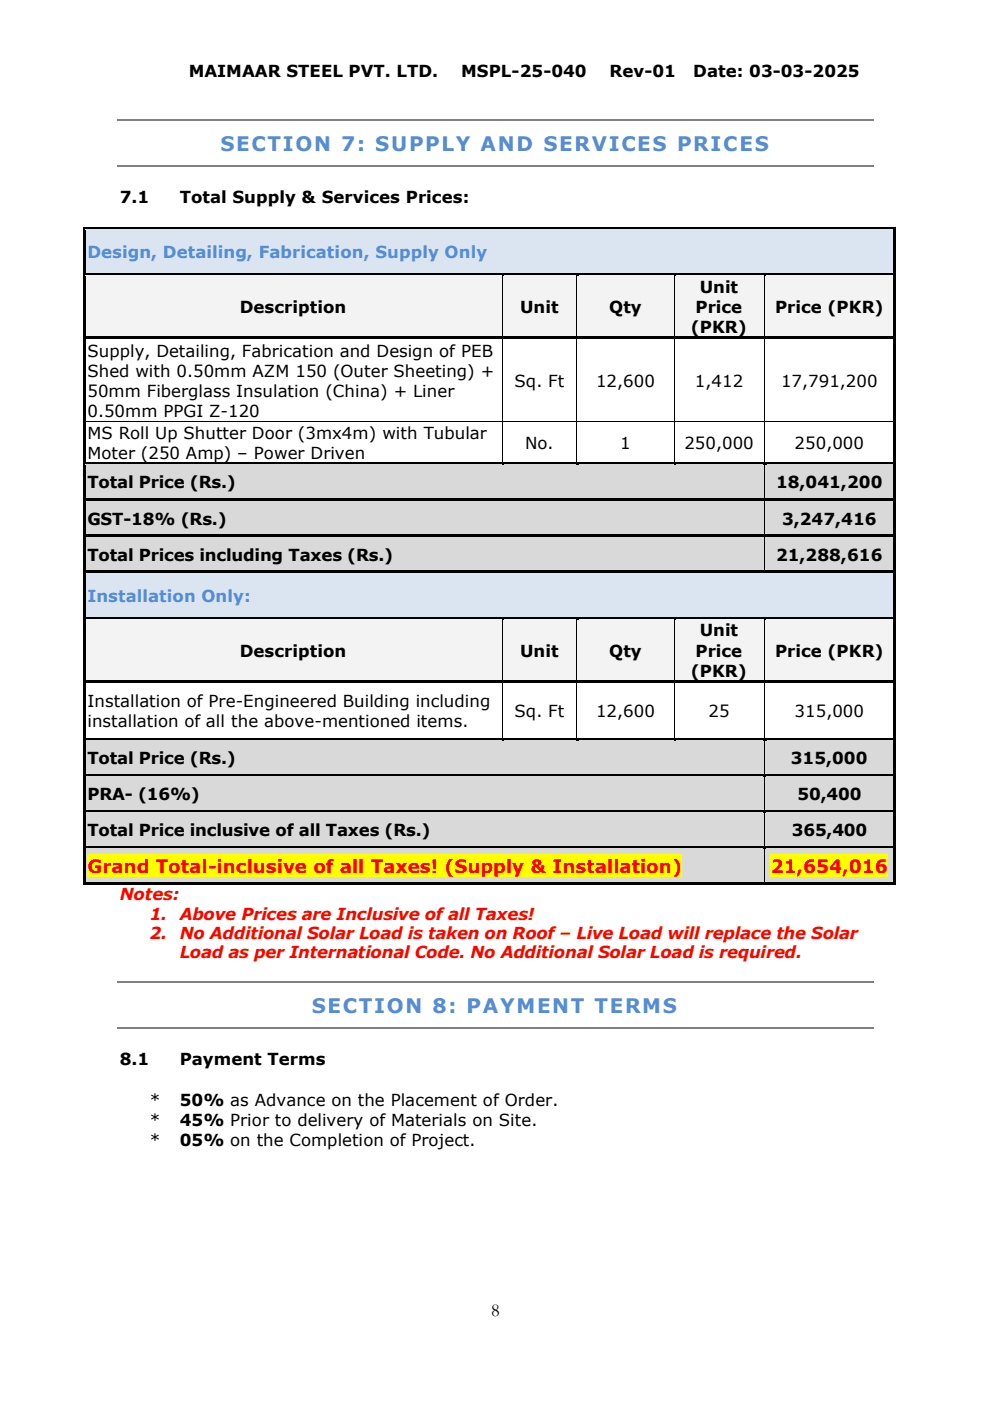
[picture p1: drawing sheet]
<svg xmlns="http://www.w3.org/2000/svg" width="210mm" height="297mm" viewBox="0 0 210 297" stroke-linecap="round" stroke-linejoin="round" font-family="sans-serif">
<defs><g id="words">
<g font-size="4.2" fill="#548dd4">
<text x="46.7" y="32.1">SECTION 7: SUPPLY AND SERVICES PRICES</text>
<text x="66.1" y="214.7">SECTION 8: PAYMENT TERMS</text>
</g>
<g font-size="3.9" fill="#f00">
<text x="18.5" y="184.9">Grand Total-inclusive of all Taxes! (Supply &amp; Installation)</text>
<text x="163.4" y="184.9">21,654,016</text>
</g>
<text font-size="3.9" x="104.1" y="278.9">8</text>
<g font-size="3.5">
<text x="40" y="16.3">MAIMAAR STEEL PVT. LTD.</text>
<text x="97.8" y="16.3">MSPL-25-040</text>
<text x="129.2" y="16.3">Rev-01</text>
<text x="146.9" y="16.3">Date: 03-03-2025</text>
<text x="25.4" y="43.1">7.1</text>
<text x="38.1" y="43.1">Total Supply &amp; Services Prices:</text>
<text x="148.3" y="62">Unit</text>
<text x="50.8" y="66.3">Description</text>
<text x="110.3" y="66.3">Unit</text>
<text x="129.1" y="66.3">Qty</text>
<text x="146.5" y="70.6">(PKR)</text>
<text x="147.4" y="66.3">Price</text>
<text x="164.3" y="66.3">Price (PKR)</text>
<text x="18.5" y="75.6">Supply, Detailing, Fabrication and Design of PEB</text>
<text x="18.5" y="79.8">Shed with 0.50mm AZM 150 (Outer Sheeting) +</text>
<text x="109.1" y="82">Sq. Ft</text>
<text x="126.3" y="82">12,600</text>
<text x="147.3" y="82">1,412</text>
<text x="165.6" y="82">17,791,200</text>
<text x="18.5" y="84.1">50mm Fiberglass Insulation (China) + Liner</text>
<text x="18.5" y="88.4">0.50mm PPGI Z-120</text>
<text x="18.5" y="93">MS Roll Up Shutter Door (3mx4m) with Tubular</text>
<text x="111.3" y="95.2">No.</text>
<text x="131.5" y="95.2">1</text>
<text x="145.1" y="95.2">250,000</text>
<text x="168.4" y="95.2">250,000</text>
<text x="18.5" y="97.3">Moter (250 Amp) – Power Driven</text>
<text x="18.5" y="103.5">Total Price (Rs.)</text>
<text x="164.5" y="103.5">18,041,200</text>
<text x="18.5" y="111.2">GST-18% (Rs.)</text>
<text x="165.8" y="111.2">3,247,416</text>
<text x="18.5" y="118.8">Total Prices including Taxes (Rs.)</text>
<text x="164.5" y="118.8">21,288,616</text>
<text x="148.3" y="134.8">Unit</text>
<text x="50.8" y="139.2">Description</text>
<text x="110.3" y="139.2">Unit</text>
<text x="129.1" y="139.2">Qty</text>
<text x="146.5" y="143.4">(PKR)</text>
<text x="147.4" y="139.2">Price</text>
<text x="164.3" y="139.2">Price (PKR)</text>
<text x="18.5" y="149.8">Installation of Pre-Engineered Building including</text>
<text x="18.5" y="154.1">installation of all the above-mentioned items.</text>
<text x="109.1" y="152">Sq. Ft</text>
<text x="126.3" y="152">12,600</text>
<text x="150.2" y="152">25</text>
<text x="168.4" y="152">315,000</text>
<text x="18.5" y="161.9">Total Price (Rs.)</text>
<text x="167.6" y="161.9">315,000</text>
<text x="18.5" y="169.5">PRA- (16%)</text>
<text x="169.1" y="169.5">50,400</text>
<text x="18.5" y="177.2">Total Price inclusive of all Taxes (Rs.)</text>
<text x="167.8" y="177.2">365,400</text>
<text x="25.4" y="225.8">8.1</text>
<text x="38.1" y="225.8">Payment Terms</text>
<text x="31.8" y="234.3">*</text>
<text x="31.8" y="238.6">*</text>
<text x="38.1" y="234.3">50% as Advance on the Placement of Order.</text>
<text x="38.1" y="238.6">45% Prior to delivery of Materials on Site.</text>
<text x="31.8" y="242.9">*</text>
<text x="38.1" y="242.9">05% on the Completion of Project.</text>
</g>
<g font-size="3.5" fill="#548dd4">
<text x="18.5" y="54.7">Design, Detailing, Fabrication, Supply Only</text>
<text x="18.5" y="127.5">Installation Only:</text>
</g>
<g font-size="3.5" fill="#f00">
<text x="25.4" y="190.8">Notes:</text>
<text x="31.8" y="194.9">1.</text>
<text x="38.1" y="194.9">Above Prices are Inclusive of all Taxes!</text>
<text x="31.8" y="199">2.</text>
<text x="38.1" y="199">No Additional Solar Load is taken on Roof – Live Load will replace the Solar</text>
<text x="38.1" y="203.1">Load as per International Code. No Additional Solar Load is required.</text>
</g>
</g></defs>
<path d="M24.9 25.5h160.3M24.9 35.2h160.3" fill="none" stroke="#808080" stroke-width=".25"/>
<g fill="#dbe5f1">
<path d="M18.2 48.6h171.2v9.4h-171.2z" fill-rule="evenodd"/>
<path d="M18.5 51.1h170.6v4.4h-170.6z" fill-rule="evenodd"/>
</g>
<g fill="#000">
<path d="M17.6 48.1h.5v.6h-.5z" fill-rule="evenodd"/>
<path d="M17.6 48.1h.5v.5h-.5z" fill-rule="evenodd"/>
<path d="M17.6 48.7h.5v9.3h-.5z" fill-rule="evenodd"/>
<path d="M18.1 48.1h171.3v.5h-171.3z" fill-rule="evenodd"/>
<path d="M189.4 48.1h.5v.6h-.5z" fill-rule="evenodd"/>
<path d="M189.4 48.1h.5v.5h-.5z" fill-rule="evenodd"/>
<path d="M189.4 48.7h.5v9.3h-.5z" fill-rule="evenodd"/>
</g>
<path d="M18.1 48.7h171.3" fill="none" stroke="#dbe5f1" stroke-width=".21"/>
<g fill="#f3f3f3">
<path d="M18.2 58.5h88.2v12.8h-88.2z" fill-rule="evenodd"/>
<path d="M18.5 62.7h87.2v4.4h-87.2z" fill-rule="evenodd"/>
<path d="M106.4 58.5h15.8v12.8h-15.8z" fill-rule="evenodd"/>
<path d="M107 62.7h14.6v4.4h-14.6z" fill-rule="evenodd"/>
<path d="M122.3 58.5h20.6v12.8h-20.6z" fill-rule="evenodd"/>
<path d="M122.9 62.7h19.4v4.4h-19.4z" fill-rule="evenodd"/>
<path d="M142.9 58.5h19v12.8h-19z" fill-rule="evenodd"/>
<path d="M143.5 58.5h17.8v4.2h-17.8z" fill-rule="evenodd"/>
<path d="M143.5 62.7h17.8v4.4h-17.8z" fill-rule="evenodd"/>
<path d="M143.5 67.1h17.8v4.2h-17.8z" fill-rule="evenodd"/>
<path d="M162 58.5h27.4v12.8h-27.4z" fill-rule="evenodd"/>
<path d="M162.6 62.7h26.5v4.4h-26.5z" fill-rule="evenodd"/>
</g>
<g fill="#000">
<path d="M17.6 58h.5v.5h-.5z" fill-rule="evenodd"/>
<path d="M18.1 58h88.3v.5h-88.3z" fill-rule="evenodd"/>
</g>
<path d="M18.1 58.5h88.3" fill="none" stroke="#f3f3f3" stroke-width=".21"/>
<path d="M106.5 58.5h.4z" fill-rule="evenodd" fill="#f3f3f3"/>
<g fill="#000">
<path d="M106.4 58h.5v.5h-.5z" fill-rule="evenodd"/>
<path d="M106.9 58h15.3v.5h-15.3z" fill-rule="evenodd"/>
</g>
<path d="M106.9 58.5h15.3" fill="none" stroke="#f3f3f3" stroke-width=".21"/>
<path d="M122.3 58.5h.4z" fill-rule="evenodd" fill="#f3f3f3"/>
<g fill="#000">
<path d="M122.2 58h.5v.5h-.5z" fill-rule="evenodd"/>
<path d="M122.7 58h20.2v.5h-20.2z" fill-rule="evenodd"/>
</g>
<path d="M122.7 58.5h20.2" fill="none" stroke="#f3f3f3" stroke-width=".21"/>
<path d="M142.9 58.5h.5z" fill-rule="evenodd" fill="#f3f3f3"/>
<g fill="#000">
<path d="M142.9 58h.5v.5h-.5z" fill-rule="evenodd"/>
<path d="M143.4 58h18.5v.5h-18.5z" fill-rule="evenodd"/>
</g>
<path d="M143.4 58.5h18.5" fill="none" stroke="#f3f3f3" stroke-width=".21"/>
<path d="M162 58.5h.4z" fill-rule="evenodd" fill="#f3f3f3"/>
<g fill="#000">
<path d="M161.9 58h.5v.5h-.5z" fill-rule="evenodd"/>
<path d="M162.4 58h27v.5h-27z" fill-rule="evenodd"/>
<path d="M189.4 58h.5v.5h-.5z" fill-rule="evenodd"/>
<path d="M17.6 58.5h.5v12.8h-.5z" fill-rule="evenodd"/>
<path d="M17.6 71.3h.5v.6h-.5z" fill-rule="evenodd"/>
<path d="M18.1 71.3h88.3v.5h-88.3z" fill-rule="evenodd"/>
<path d="M106.4 71.3h.5v.5h-.5z" fill-rule="evenodd"/>
<path d="M106.9 71.3h15.3v.5h-15.3z" fill-rule="evenodd"/>
<path d="M122.2 71.3h.5v.5h-.5z" fill-rule="evenodd"/>
<path d="M122.7 71.3h20.2v.5h-20.2z" fill-rule="evenodd"/>
<path d="M142.9 71.3h.5v.5h-.5z" fill-rule="evenodd"/>
<path d="M143.4 71.3h18.5v.5h-18.5z" fill-rule="evenodd"/>
<path d="M161.9 71.3h.5v.5h-.5z" fill-rule="evenodd"/>
<path d="M162.4 71.3h27v.5h-27z" fill-rule="evenodd"/>
<path d="M189.4 58.5h.5v12.8h-.5z" fill-rule="evenodd"/>
<path d="M189.4 71.3h.5v.6h-.5z" fill-rule="evenodd"/>
<path d="M17.6 71.9h.5v17.4h-.5z" fill-rule="evenodd"/>
<path d="M17.6 89.3h.5v.2h-.5z" fill-rule="evenodd"/>
<path d="M17.6 89.5h.5v8.5h-.5z" fill-rule="evenodd"/>
<path d="M106.4 89.3h.1v.2h-.1z" fill-rule="evenodd"/>
<path d="M122.2 89.3h.2v.2h-.2z" fill-rule="evenodd"/>
<path d="M142.9 89.3h.1v.2h-.1z" fill-rule="evenodd"/>
<path d="M161.9 89.3h.2v.2h-.2z" fill-rule="evenodd"/>
<path d="M189.4 71.9h.5v17.4h-.5z" fill-rule="evenodd"/>
<path d="M189.4 89.3h.5v.2h-.5z" fill-rule="evenodd"/>
<path d="M189.4 89.5h.5v8.5h-.5z" fill-rule="evenodd"/>
</g>
<path d="M162.4 58.5h27" fill="none" stroke="#f3f3f3" stroke-width=".21"/>
<g fill="none" stroke="#000" stroke-width=".21">
<path d="M106.4 58.5v12.8M122.3 58.5v12.8M142.9 58.5v12.8M162 58.5v12.8M106.4 71.9v17.4M122.3 71.9v17.4M142.9 71.9v17.4M162 71.9v17.4M18.1 89.4h88.3M106.4 89.5v8.5M106.5 89.4h15.7M122.3 89.5v8.5"/>
<path d="M122.4 89.4h20.5M142.9 89.5v8.5M143 89.4h18.9M162 89.5v8.5M162.1 89.4h27.3"/>
</g>
<g fill="#d9d9d9">
<path d="M18.2 98.6h143.7v7.1h-143.7z" fill-rule="evenodd"/>
<path d="M18.5 100h142.8v4.3h-142.8z" fill-rule="evenodd"/>
<path d="M162 98.6h27.4v7.1h-27.4z" fill-rule="evenodd"/>
<path d="M162.6 100h26.5v4.3h-26.5z" fill-rule="evenodd"/>
</g>
<g fill="#000">
<path d="M17.6 98h.5v.6h-.5z" fill-rule="evenodd"/>
<path d="M18.1 98h88.3v.5h-88.3z" fill-rule="evenodd"/>
</g>
<path d="M18.1 98.5h88.3" fill="none" stroke="#d9d9d9" stroke-width=".21"/>
<path d="M106.4 98.5l.5 .1z" fill-rule="evenodd" fill="#d9d9d9"/>
<g fill="#000">
<path d="M106.4 98h.5v.5h-.5z" fill-rule="evenodd"/>
<path d="M106.9 98h15.3v.5h-15.3z" fill-rule="evenodd"/>
</g>
<path d="M106.9 98.5h15.3" fill="none" stroke="#d9d9d9" stroke-width=".21"/>
<path d="M122.2 98.5l.5 .1z" fill-rule="evenodd" fill="#d9d9d9"/>
<g fill="#000">
<path d="M122.2 98h.5v.5h-.5z" fill-rule="evenodd"/>
<path d="M122.7 98h20.2v.5h-20.2z" fill-rule="evenodd"/>
</g>
<path d="M122.7 98.5h20.2" fill="none" stroke="#d9d9d9" stroke-width=".21"/>
<path d="M142.9 98.5l.5 .1z" fill-rule="evenodd" fill="#d9d9d9"/>
<g fill="#000">
<path d="M142.9 98h.5v.5h-.5z" fill-rule="evenodd"/>
<path d="M143.4 98h18.5v.5h-18.5z" fill-rule="evenodd"/>
</g>
<path d="M143.4 98.5h18.5" fill="none" stroke="#d9d9d9" stroke-width=".21"/>
<path d="M162 98.5l.4 .1z" fill-rule="evenodd" fill="#d9d9d9"/>
<g fill="#000">
<path d="M161.9 98.5l.1 .1z" fill-rule="evenodd"/>
<path d="M161.9 98h.5v.5h-.5z" fill-rule="evenodd"/>
</g>
<path d="M162 98.5l.6 .1z" fill-rule="evenodd" fill="#d9d9d9"/>
<g fill="#000">
<path d="M162 98h.6v.5h-.6z" fill-rule="evenodd"/>
<path d="M162.6 98h26.8v.5h-26.8z" fill-rule="evenodd"/>
<path d="M189.4 98h.5v.6h-.5z" fill-rule="evenodd"/>
<path d="M17.6 98.6h.5v7.1h-.5z" fill-rule="evenodd"/>
<path d="M189.4 98.6h.5v7.1h-.5z" fill-rule="evenodd"/>
</g>
<path d="M162.6 98.5h26.8" fill="none" stroke="#d9d9d9" stroke-width=".21"/>
<path d="M162 98.6v7.1" fill="none" stroke="#000" stroke-width=".21"/>
<g fill="#d9d9d9">
<path d="M18.2 106.2h143.7v7.1h-143.7z" fill-rule="evenodd"/>
<path d="M18.5 107.6h142.8v4.3h-142.8z" fill-rule="evenodd"/>
<path d="M162 106.2h27.4v7.1h-27.4z" fill-rule="evenodd"/>
<path d="M162.6 107.6h26.5v4.3h-26.5z" fill-rule="evenodd"/>
</g>
<g fill="#000">
<path d="M17.6 105.7h.5v.5h-.5z" fill-rule="evenodd"/>
<path d="M18.1 105.7h143.8v.5h-143.8z" fill-rule="evenodd"/>
</g>
<path d="M18.1 106.2h143.8" fill="none" stroke="#d9d9d9" stroke-width=".21"/>
<path d="M162 106.2h.4z" fill-rule="evenodd" fill="#d9d9d9"/>
<g fill="#000">
<path d="M17.6 106.2h.5v7.1h-.5z" fill-rule="evenodd"/>
<path d="M161.9 106.2h.1z" fill-rule="evenodd"/>
<path d="M161.9 105.7h.5v.5h-.5z" fill-rule="evenodd"/>
<path d="M162.4 105.7h27v.5h-27z" fill-rule="evenodd"/>
<path d="M189.4 105.7h.5v.5h-.5z" fill-rule="evenodd"/>
<path d="M189.4 106.2h.5v7.1h-.5z" fill-rule="evenodd"/>
</g>
<path d="M162.4 106.2h27" fill="none" stroke="#d9d9d9" stroke-width=".21"/>
<path d="M162 106.2v7.1" fill="none" stroke="#000" stroke-width=".21"/>
<g fill="#d9d9d9">
<path d="M18.2 113.9h143.7v7.1h-143.7z" fill-rule="evenodd"/>
<path d="M18.5 115.2h142.8v4.3h-142.8z" fill-rule="evenodd"/>
<path d="M162 113.9h27.4v7.1h-27.4z" fill-rule="evenodd"/>
<path d="M162.6 115.2h26.5v4.3h-26.5z" fill-rule="evenodd"/>
</g>
<g fill="#000">
<path d="M17.6 113.3h.5v.6h-.5z" fill-rule="evenodd"/>
<path d="M18.1 113.3h143.8v.5h-143.8z" fill-rule="evenodd"/>
</g>
<path d="M18.1 113.8h143.8" fill="none" stroke="#d9d9d9" stroke-width=".21"/>
<path d="M162 113.8l.4 .1z" fill-rule="evenodd" fill="#d9d9d9"/>
<g fill="#000">
<path d="M161.9 113.8l.1 .1z" fill-rule="evenodd"/>
<path d="M161.9 113.3h.5v.5h-.5z" fill-rule="evenodd"/>
<path d="M162.4 113.3h27v.5h-27z" fill-rule="evenodd"/>
<path d="M189.4 113.3h.5v.6h-.5z" fill-rule="evenodd"/>
<path d="M17.6 113.9h.5v7.1h-.5z" fill-rule="evenodd"/>
<path d="M189.4 113.9h.5v7.1h-.5z" fill-rule="evenodd"/>
</g>
<path d="M162.4 113.8h27" fill="none" stroke="#d9d9d9" stroke-width=".21"/>
<path d="M162 113.9v7.1" fill="none" stroke="#000" stroke-width=".21"/>
<g fill="#dbe5f1">
<path d="M18.2 121.5h171.2v9.3h-171.2z" fill-rule="evenodd"/>
<path d="M18.5 124h170.6v4.3h-170.6z" fill-rule="evenodd"/>
</g>
<g fill="#000">
<path d="M17.6 121h.5v.5h-.5z" fill-rule="evenodd"/>
<path d="M18.1 121h143.8v.5h-143.8z" fill-rule="evenodd"/>
</g>
<path d="M18.1 121.5h143.8" fill="none" stroke="#dbe5f1" stroke-width=".21"/>
<path d="M161.9 121.5h.5z" fill-rule="evenodd" fill="#dbe5f1"/>
<g fill="#000">
<path d="M17.6 121.5h.5v9.3h-.5z" fill-rule="evenodd"/>
<path d="M161.9 121h.5v.5h-.5z" fill-rule="evenodd"/>
<path d="M162.4 121h27v.5h-27z" fill-rule="evenodd"/>
<path d="M189.4 121h.5v.5h-.5z" fill-rule="evenodd"/>
<path d="M189.4 121.5h.5v9.3h-.5z" fill-rule="evenodd"/>
</g>
<path d="M162.4 121.5h27" fill="none" stroke="#dbe5f1" stroke-width=".21"/>
<g fill="#f3f3f3">
<path d="M18.2 131.3h88.2v12.9h-88.2z" fill-rule="evenodd"/>
<path d="M18.5 135.6h87.2v4.3h-87.2z" fill-rule="evenodd"/>
<path d="M106.4 131.3h15.8v12.9h-15.8z" fill-rule="evenodd"/>
<path d="M107 135.6h14.6v4.3h-14.6z" fill-rule="evenodd"/>
<path d="M122.3 131.3h20.6v12.9h-20.6z" fill-rule="evenodd"/>
<path d="M122.9 135.6h19.4v4.3h-19.4z" fill-rule="evenodd"/>
<path d="M142.9 131.3h19v12.9h-19z" fill-rule="evenodd"/>
<path d="M143.5 131.3h17.8v4.3h-17.8z" fill-rule="evenodd"/>
<path d="M143.5 135.6h17.8v4.3h-17.8z" fill-rule="evenodd"/>
<path d="M143.5 139.9h17.8v4.3h-17.8z" fill-rule="evenodd"/>
<path d="M162 131.3h27.4v12.9h-27.4z" fill-rule="evenodd"/>
<path d="M162.6 135.6h26.5v4.3h-26.5z" fill-rule="evenodd"/>
</g>
<g fill="#000">
<path d="M17.6 130.8h.5v.5h-.5z" fill-rule="evenodd"/>
<path d="M18.1 130.8h88.3v.5h-88.3z" fill-rule="evenodd"/>
</g>
<path d="M18.1 131.3h88.3" fill="none" stroke="#f3f3f3" stroke-width=".21"/>
<path d="M106.5 131.3h.4z" fill-rule="evenodd" fill="#f3f3f3"/>
<g fill="#000">
<path d="M106.4 130.8h.5v.5h-.5z" fill-rule="evenodd"/>
<path d="M106.9 130.8h15.3v.5h-15.3z" fill-rule="evenodd"/>
</g>
<path d="M106.9 131.3h15.3" fill="none" stroke="#f3f3f3" stroke-width=".21"/>
<path d="M122.3 131.3h.4z" fill-rule="evenodd" fill="#f3f3f3"/>
<g fill="#000">
<path d="M122.2 130.8h.5v.5h-.5z" fill-rule="evenodd"/>
<path d="M122.7 130.8h20.2v.5h-20.2z" fill-rule="evenodd"/>
</g>
<path d="M122.7 131.3h20.2" fill="none" stroke="#f3f3f3" stroke-width=".21"/>
<path d="M142.9 131.3h.5z" fill-rule="evenodd" fill="#f3f3f3"/>
<g fill="#000">
<path d="M142.9 130.8h.5v.5h-.5z" fill-rule="evenodd"/>
<path d="M143.4 130.8h18.5v.5h-18.5z" fill-rule="evenodd"/>
</g>
<path d="M143.4 131.3h18.5" fill="none" stroke="#f3f3f3" stroke-width=".21"/>
<path d="M162 131.3h.4z" fill-rule="evenodd" fill="#f3f3f3"/>
<g fill="#000">
<path d="M161.9 130.8h.5v.5h-.5z" fill-rule="evenodd"/>
<path d="M162.4 130.8h27v.5h-27z" fill-rule="evenodd"/>
<path d="M189.4 130.8h.5v.5h-.5z" fill-rule="evenodd"/>
<path d="M17.6 131.3h.5v12.9h-.5z" fill-rule="evenodd"/>
<path d="M17.6 144.2h.5v.5h-.5z" fill-rule="evenodd"/>
<path d="M17.6 144.7h.5v11.7h-.5z" fill-rule="evenodd"/>
<path d="M18.1 144.2h88.3v.5h-88.3z" fill-rule="evenodd"/>
<path d="M106.4 144.2h.5v.5h-.5z" fill-rule="evenodd"/>
<path d="M106.9 144.2h15.3v.5h-15.3z" fill-rule="evenodd"/>
<path d="M122.2 144.2h.5v.5h-.5z" fill-rule="evenodd"/>
<path d="M122.7 144.2h20.2v.5h-20.2z" fill-rule="evenodd"/>
<path d="M142.9 144.2h.5v.5h-.5z" fill-rule="evenodd"/>
<path d="M143.4 144.2h18.5v.5h-18.5z" fill-rule="evenodd"/>
<path d="M161.9 144.2h.5v.5h-.5z" fill-rule="evenodd"/>
<path d="M162.4 144.2h27v.5h-27z" fill-rule="evenodd"/>
<path d="M189.4 131.3h.5v12.9h-.5z" fill-rule="evenodd"/>
<path d="M189.4 144.2h.5v.5h-.5z" fill-rule="evenodd"/>
<path d="M189.4 144.7h.5v11.7h-.5z" fill-rule="evenodd"/>
</g>
<path d="M162.4 131.3h27" fill="none" stroke="#f3f3f3" stroke-width=".21"/>
<path d="M106.4 131.3v12.9M122.3 131.3v12.9M142.9 131.3v12.9M162 131.3v12.9M106.4 144.7v11.7M122.3 144.7v11.7M142.9 144.7v11.7M162 144.7v11.7" fill="none" stroke="#000" stroke-width=".21"/>
<g fill="#d9d9d9">
<path d="M18.2 156.9h143.7v7.1h-143.7z" fill-rule="evenodd"/>
<path d="M18.5 158.3h142.8v4.3h-142.8z" fill-rule="evenodd"/>
<path d="M162 156.9h27.4v7.1h-27.4z" fill-rule="evenodd"/>
<path d="M162.6 158.3h26.5v4.3h-26.5z" fill-rule="evenodd"/>
</g>
<g fill="#000">
<path d="M17.6 156.4h.5v.5h-.5z" fill-rule="evenodd"/>
<path d="M18.1 156.4h88.3v.5h-88.3z" fill-rule="evenodd"/>
</g>
<path d="M18.1 156.9h88.3" fill="none" stroke="#d9d9d9" stroke-width=".21"/>
<path d="M106.4 156.9h.5z" fill-rule="evenodd" fill="#d9d9d9"/>
<g fill="#000">
<path d="M106.4 156.4h.5v.5h-.5z" fill-rule="evenodd"/>
<path d="M106.9 156.4h15.3v.5h-15.3z" fill-rule="evenodd"/>
</g>
<path d="M106.9 156.9h15.3" fill="none" stroke="#d9d9d9" stroke-width=".21"/>
<path d="M122.2 156.9h.5z" fill-rule="evenodd" fill="#d9d9d9"/>
<g fill="#000">
<path d="M122.2 156.4h.5v.5h-.5z" fill-rule="evenodd"/>
<path d="M122.7 156.4h20.2v.5h-20.2z" fill-rule="evenodd"/>
</g>
<path d="M122.7 156.9h20.2" fill="none" stroke="#d9d9d9" stroke-width=".21"/>
<path d="M142.9 156.9h.5z" fill-rule="evenodd" fill="#d9d9d9"/>
<g fill="#000">
<path d="M142.9 156.4h.5v.5h-.5z" fill-rule="evenodd"/>
<path d="M143.4 156.4h18.5v.5h-18.5z" fill-rule="evenodd"/>
</g>
<path d="M143.4 156.9h18.5" fill="none" stroke="#d9d9d9" stroke-width=".21"/>
<path d="M162 156.9h.4z" fill-rule="evenodd" fill="#d9d9d9"/>
<g fill="#000">
<path d="M161.9 156.9h.1z" fill-rule="evenodd"/>
<path d="M161.9 156.4h.5v.5h-.5z" fill-rule="evenodd"/>
</g>
<path d="M162 156.9h.6z" fill-rule="evenodd" fill="#d9d9d9"/>
<g fill="#000">
<path d="M162 156.4h.6v.5h-.6z" fill-rule="evenodd"/>
<path d="M162.6 156.4h26.8v.5h-26.8z" fill-rule="evenodd"/>
<path d="M189.4 156.4h.5v.5h-.5z" fill-rule="evenodd"/>
<path d="M17.6 156.9h.5v7.1h-.5z" fill-rule="evenodd"/>
<path d="M189.4 156.9h.5v7.1h-.5z" fill-rule="evenodd"/>
</g>
<path d="M162.6 156.9h26.8" fill="none" stroke="#d9d9d9" stroke-width=".21"/>
<path d="M162 156.9v7.1" fill="none" stroke="#000" stroke-width=".21"/>
<g fill="#d9d9d9">
<path d="M18.2 164.6h143.7v7.1h-143.7z" fill-rule="evenodd"/>
<path d="M18.5 166h142.8v4.2h-142.8z" fill-rule="evenodd"/>
<path d="M162 164.6h27.4v7.1h-27.4z" fill-rule="evenodd"/>
<path d="M162.6 166h26.5v4.2h-26.5z" fill-rule="evenodd"/>
</g>
<g fill="#000">
<path d="M17.6 164h.5v.6h-.5z" fill-rule="evenodd"/>
<path d="M18.1 164h143.8v.5h-143.8z" fill-rule="evenodd"/>
</g>
<path d="M18.1 164.6h143.8" fill="none" stroke="#d9d9d9" stroke-width=".21"/>
<path d="M162 164.5l.4 .1z" fill-rule="evenodd" fill="#d9d9d9"/>
<g fill="#000">
<path d="M17.6 164.6h.5v7.1h-.5z" fill-rule="evenodd"/>
<path d="M161.9 164.5l.1 .1z" fill-rule="evenodd"/>
<path d="M161.9 164h.5v.5h-.5z" fill-rule="evenodd"/>
<path d="M162.4 164h27v.5h-27z" fill-rule="evenodd"/>
<path d="M189.4 164h.5v.6h-.5z" fill-rule="evenodd"/>
<path d="M189.4 164.6h.5v7.1h-.5z" fill-rule="evenodd"/>
</g>
<path d="M162.4 164.6h27" fill="none" stroke="#d9d9d9" stroke-width=".21"/>
<path d="M162 164.6v7.1" fill="none" stroke="#000" stroke-width=".21"/>
<g fill="#d9d9d9">
<path d="M18.2 172.2h143.7v7.1h-143.7z" fill-rule="evenodd"/>
<path d="M18.5 173.6h142.8v4.3h-142.8z" fill-rule="evenodd"/>
<path d="M162 172.2h27.4v7.1h-27.4z" fill-rule="evenodd"/>
<path d="M162.6 173.6h26.5v4.3h-26.5z" fill-rule="evenodd"/>
</g>
<g fill="#000">
<path d="M17.6 171.7h.5v.5h-.5z" fill-rule="evenodd"/>
<path d="M18.1 171.7h143.8v.5h-143.8z" fill-rule="evenodd"/>
</g>
<path d="M18.1 172.2h143.8" fill="none" stroke="#d9d9d9" stroke-width=".21"/>
<path d="M162 172.2h.4z" fill-rule="evenodd" fill="#d9d9d9"/>
<g fill="#000">
<path d="M17.6 172.2h.5v7.1h-.5z" fill-rule="evenodd"/>
<path d="M161.9 172.2h.1z" fill-rule="evenodd"/>
<path d="M161.9 171.7h.5v.5h-.5z" fill-rule="evenodd"/>
<path d="M162.4 171.7h27v.5h-27z" fill-rule="evenodd"/>
<path d="M189.4 171.7h.5v.5h-.5z" fill-rule="evenodd"/>
<path d="M189.4 172.2h.5v7.1h-.5z" fill-rule="evenodd"/>
</g>
<path d="M162.4 172.2h27" fill="none" stroke="#d9d9d9" stroke-width=".21"/>
<path d="M162 172.2v7.1" fill="none" stroke="#000" stroke-width=".21"/>
<g fill="#d9d9d9">
<path d="M18.2 179.9h143.7v7.1h-143.7z" fill-rule="evenodd"/>
<path d="M18.5 181h142.8v4.7h-142.8z" fill-rule="evenodd"/>
</g>
<path d="M18.5 181h126.1v4.7h-126.1z" fill-rule="evenodd" fill="#ff0"/>
<g fill="#d9d9d9">
<path d="M162 179.9h27.4v7.1h-27.4z" fill-rule="evenodd"/>
<path d="M162.6 181h26.5v4.7h-26.5z" fill-rule="evenodd"/>
</g>
<path d="M163.4 181h24.8v4.7h-24.8z" fill-rule="evenodd" fill="#ff0"/>
<g fill="#000">
<path d="M17.6 179.3h.5v.6h-.5z" fill-rule="evenodd"/>
<path d="M18.1 179.3h143.8v.5h-143.8z" fill-rule="evenodd"/>
</g>
<path d="M18.1 179.8h143.8" fill="none" stroke="#d9d9d9" stroke-width=".21"/>
<path d="M162 179.8l.4 .1z" fill-rule="evenodd" fill="#d9d9d9"/>
<g fill="#000">
<path d="M161.9 179.8l.1 .1z" fill-rule="evenodd"/>
<path d="M161.9 179.3h.5v.5h-.5z" fill-rule="evenodd"/>
<path d="M162.4 179.3h27v.5h-27z" fill-rule="evenodd"/>
<path d="M189.4 179.3h.5v.6h-.5z" fill-rule="evenodd"/>
<path d="M17.6 179.9h.5v7h-.5z" fill-rule="evenodd"/>
<path d="M17.6 186.9h.5v.5h-.5z" fill-rule="evenodd"/>
<path d="M17.6 186.9h.5v.5h-.5z" fill-rule="evenodd"/>
<path d="M18.1 186.9h143.8v.5h-143.8z" fill-rule="evenodd"/>
<path d="M161.9 186.9h.5v.5h-.5z" fill-rule="evenodd"/>
<path d="M162.4 186.9h27v.5h-27z" fill-rule="evenodd"/>
<path d="M189.4 179.9h.5v7h-.5z" fill-rule="evenodd"/>
<path d="M189.4 186.9h.5v.5h-.5z" fill-rule="evenodd"/>
<path d="M189.4 186.9h.5v.5h-.5z" fill-rule="evenodd"/>
</g>
<path d="M162.4 179.8h27" fill="none" stroke="#d9d9d9" stroke-width=".21"/>
<path d="M162 179.9v7" fill="none" stroke="#000" stroke-width=".21"/>
<path d="M24.9 208.1h160.3M24.9 217.8h160.3" fill="none" stroke="#808080" stroke-width=".25"/>
<use href="#words"/>
</svg>
